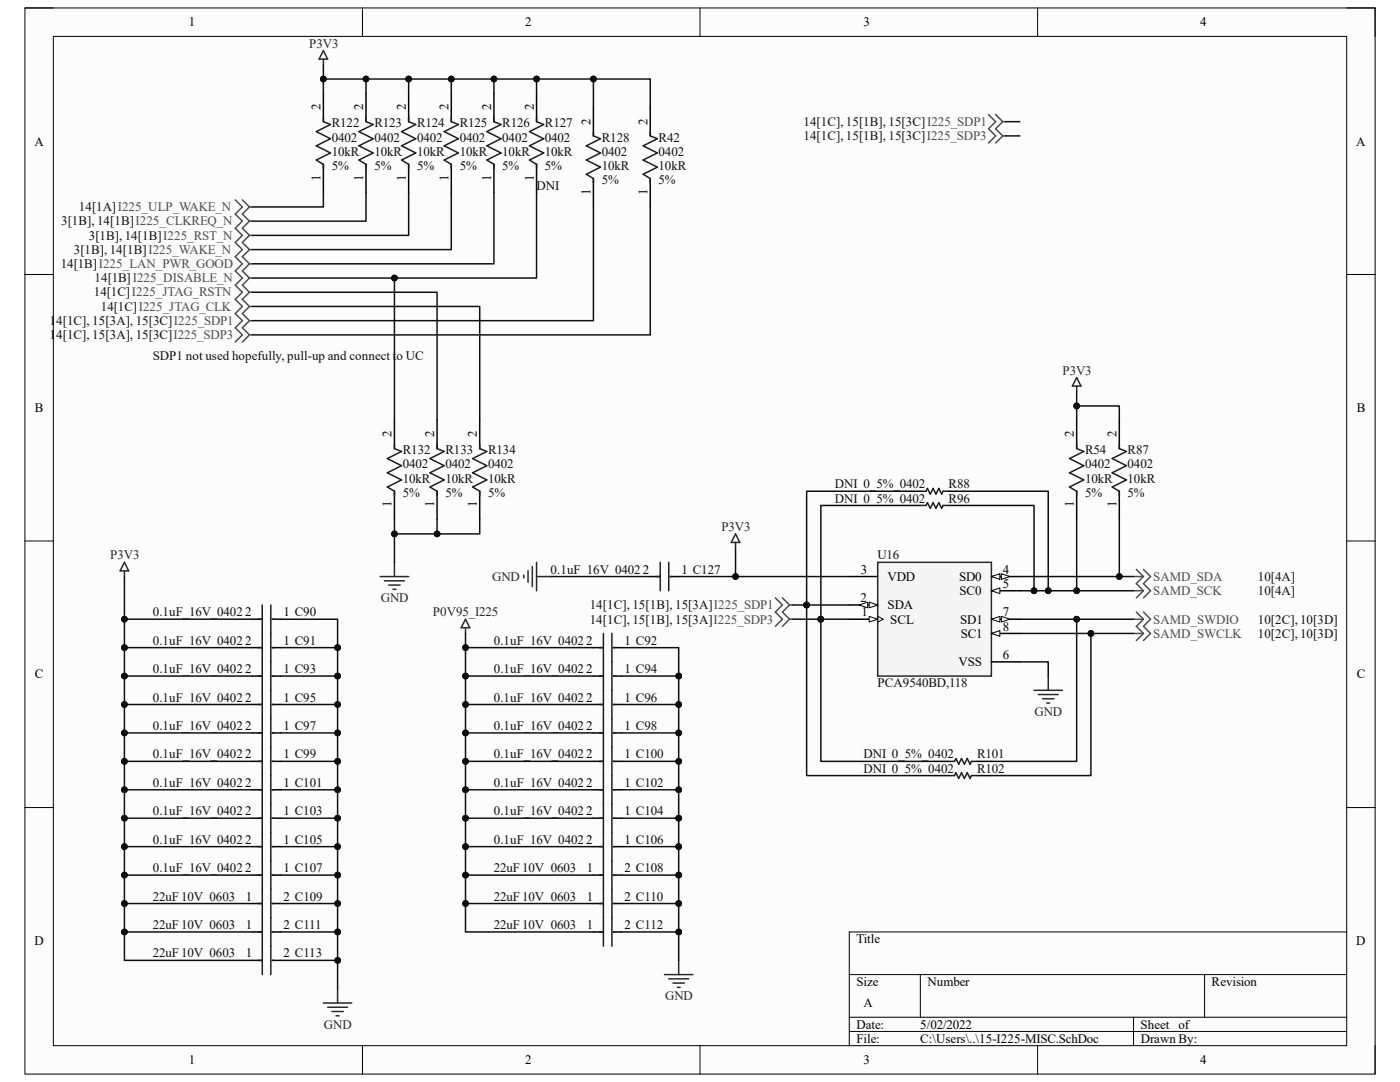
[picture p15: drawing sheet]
<svg xmlns="http://www.w3.org/2000/svg" width="279mm" height="216mm" viewBox="0 0 279 216" stroke-linecap="round" stroke-linejoin="round" font-family="sans-serif">
<defs><g id="words">
<g font-size="2.6">
<text x="37.7" y="5.2">1</text>
<text x="104.8" y="5.2">2</text>
<text x="172.3" y="5.2">3</text>
<text x="239.5" y="5.2">4</text>
<text x="64" y="22" transform="rotate(-90 64 22)">2</text>
<text x="72.5" y="22" transform="rotate(-90 72.5 22)">2</text>
<text x="81" y="22" transform="rotate(-90 81 22)">2</text>
<text x="89.5" y="22" transform="rotate(-90 89.5 22)">2</text>
<text x="98" y="22" transform="rotate(-90 98 22)">2</text>
<text x="106.5" y="22" transform="rotate(-90 106.5 22)">2</text>
<text x="6.9" y="29">A</text>
<text x="117.9" y="24.8" transform="rotate(-90 117.9 24.8)">2</text>
<text x="129.2" y="24.8" transform="rotate(-90 129.2 24.8)">2</text>
<text x="270.7" y="29">A</text>
<text x="64" y="36" transform="rotate(-90 64 36)">1</text>
<text x="72.5" y="36" transform="rotate(-90 72.5 36)">1</text>
<text x="81" y="36" transform="rotate(-90 81 36)">1</text>
<text x="89.5" y="36" transform="rotate(-90 89.5 36)">1</text>
<text x="98" y="36" transform="rotate(-90 98 36)">1</text>
<text x="106.5" y="36" transform="rotate(-90 106.5 36)">1</text>
<text x="117.9" y="38.9" transform="rotate(-90 117.9 38.9)">1</text>
<text x="129.2" y="38.9" transform="rotate(-90 129.2 38.9)">1</text>
<text x="7" y="82.2">B</text>
<text x="270.8" y="82.2">B</text>
<text x="78.1" y="87.2" transform="rotate(-90 78.1 87.2)">2</text>
<text x="86.7" y="87.2" transform="rotate(-90 86.7 87.2)">2</text>
<text x="95.2" y="87.2" transform="rotate(-90 95.2 87.2)">2</text>
<text x="214.3" y="87.2" transform="rotate(-90 214.3 87.2)">2</text>
<text x="222.8" y="87.2" transform="rotate(-90 222.8 87.2)">2</text>
<text x="78.1" y="101.3" transform="rotate(-90 78.1 101.3)">1</text>
<text x="86.7" y="101.3" transform="rotate(-90 86.7 101.3)">1</text>
<text x="95.2" y="101.3" transform="rotate(-90 95.2 101.3)">1</text>
<text x="214.3" y="101.3" transform="rotate(-90 214.3 101.3)">1</text>
<text x="222.8" y="101.3" transform="rotate(-90 222.8 101.3)">1</text>
<text x="136" y="114.5">1 C127</text>
<text x="171.8" y="114.5">3</text>
<text x="177.1" y="115.9">VDD</text>
<text x="191.4" y="115.9">SD0</text>
<text x="191.5" y="118.7">SC0</text>
<text x="200.1" y="114.5">4</text>
<text x="200.1" y="117.3">5</text>
<text x="56.6" y="123">1 C90</text>
<text x="171.7" y="120.1">2</text>
<text x="171.9" y="123">1</text>
<text x="177.1" y="121.6">SDA</text>
<text x="177.7" y="124.4">SCL</text>
<text x="191.6" y="124.4">SD1</text>
<text x="200.1" y="123">7</text>
<text x="200.1" y="125.8">8</text>
<text x="56.6" y="128.7">1 C91</text>
<text x="124.6" y="128.7">1 C92</text>
<text x="191.7" y="127.3">SC1</text>
<text x="200.1" y="131.5">6</text>
<text x="7" y="135.4">C</text>
<text x="56.6" y="134.3">1 C93</text>
<text x="124.6" y="134.3">1 C94</text>
<text x="191.3" y="132.9">VSS</text>
<text x="270.8" y="135.4">C</text>
<text x="56.6" y="140">1 C95</text>
<text x="124.6" y="140">1 C96</text>
<text x="56.6" y="145.7">1 C97</text>
<text x="124.6" y="145.7">1 C98</text>
<text x="56.6" y="151.3">1 C99</text>
<text x="124.6" y="151.3">1 C100</text>
<text x="56.6" y="157">1 C101</text>
<text x="124.6" y="157">1 C102</text>
<text x="56.6" y="162.7">1 C103</text>
<text x="124.6" y="162.7">1 C104</text>
<text x="56.6" y="168.4">1 C105</text>
<text x="124.6" y="168.4">1 C106</text>
<text x="49.1" y="179.7">1</text>
<text x="56.6" y="174">1 C107</text>
<text x="56.6" y="179.7">2 C109</text>
<text x="117.1" y="174">1</text>
<text x="117.1" y="179.7">1</text>
<text x="124.6" y="174">2 C108</text>
<text x="124.6" y="179.7">2 C110</text>
<text x="49.1" y="185.4">1</text>
<text x="56.6" y="185.4">2 C111</text>
<text x="117.1" y="185.4">1</text>
<text x="124.6" y="185.4">2 C112</text>
<text x="6.9" y="188.6">D</text>
<text x="49.1" y="191.1">1</text>
<text x="56.6" y="191.1">2 C113</text>
<text x="170.9" y="188.2">Title</text>
<text x="270.7" y="188.6">D</text>
<text x="170.9" y="196.7">Size</text>
<text x="185.1" y="196.7">Number</text>
<text x="241.8" y="196.7">Revision</text>
<text x="172.3" y="201">A</text>
<text x="170.9" y="205.2">Date:</text>
<text x="170.9" y="208.1">File:</text>
<text x="183.6" y="205.2">5/02/2022</text>
<text x="183.7" y="208.1">C:\Users\..\15-I225-MISC.SchDoc</text>
<text x="227.6" y="205.2">Sheet of</text>
<text x="227.7" y="208.1">Drawn By:</text>
<text x="37.7" y="212.3">1</text>
<text x="104.8" y="212.3">2</text>
<text x="172.3" y="212.3">3</text>
<text x="239.5" y="212.3">4</text>
</g>
<g font-size="2.6" fill="#262626">
<text x="61.7" y="9.5">P3V3</text>
<text x="212" y="74.8">P3V3</text>
<text x="144" y="106">P3V3</text>
<text x="22" y="111.6">P3V3</text>
<text x="98.2" y="115.9">GND</text>
<text x="76" y="120.1">GND</text>
<text x="86.4" y="123">P0V95_I225</text>
<text x="206.5" y="142.8">GND</text>
<text x="132.7" y="199.6">GND</text>
<text x="64.6" y="205.2">GND</text>
</g>
<g font-size="2.6" fill="#0e0e0e">
<text x="66.2" y="28.2">0402</text>
<text x="66.2" y="25.4">R122</text>
<text x="74.7" y="28.2">0402</text>
<text x="74.7" y="25.4">R123</text>
<text x="83.2" y="28.2">0402</text>
<text x="83.2" y="25.4">R124</text>
<text x="91.7" y="28.2">0402</text>
<text x="91.7" y="25.4">R125</text>
<text x="100.2" y="28.2">0402</text>
<text x="100.2" y="25.4">R126</text>
<text x="108.8" y="28.2">0402</text>
<text x="108.8" y="25.4">R127</text>
<text x="120.1" y="28.2">R128</text>
<text x="131.4" y="28.2">R42</text>
<text x="160.4" y="25.1">14[1C], 15[1B], 15[3C]I225_SDP1</text>
<text x="160.4" y="27.9">14[1C], 15[1B], 15[3C]I225_SDP3</text>
<text x="66.2" y="31.1">10kR</text>
<text x="66.2" y="33.9">5%</text>
<text x="74.7" y="31.1">10kR</text>
<text x="74.7" y="33.9">5%</text>
<text x="83.2" y="31.1">10kR</text>
<text x="83.2" y="33.9">5%</text>
<text x="91.7" y="31.1">10kR</text>
<text x="91.7" y="33.9">5%</text>
<text x="100.2" y="31.1">10kR</text>
<text x="100.2" y="33.9">5%</text>
<text x="108.8" y="31.1">10kR</text>
<text x="108.8" y="33.9">5%</text>
<text x="120.1" y="31.1">0402</text>
<text x="120.1" y="33.9">10kR</text>
<text x="131.4" y="31.1">0402</text>
<text x="131.4" y="33.9">10kR</text>
<text x="107.1" y="37.9">DNI</text>
<text x="120.1" y="36.7">5%</text>
<text x="131.4" y="36.7">5%</text>
<text x="12.2" y="45">3[1B], 14[1B]I225_CLKREQ_N</text>
<text x="15.7" y="42.1">14[1A]I225_ULP_WAKE_N</text>
<text x="17.7" y="47.8">3[1B], 14[1B]I225_RST_N</text>
<text x="12.1" y="53.5">14[1B]I225_LAN_PWR_GOOD</text>
<text x="14.7" y="50.6">3[1B], 14[1B]I225_WAKE_N</text>
<text x="18.7" y="59.1">14[1C]I225_JTAG_RSTN</text>
<text x="18.9" y="56.3">14[1B]I225_DISABLE_N</text>
<text x="9.9" y="64.8">14[1C], 15[3A], 15[3C]I225_SDP1</text>
<text x="20.1" y="62">14[1C]I225_JTAG_CLK</text>
<text x="9.9" y="67.6">14[1C], 15[3A], 15[3C]I225_SDP3</text>
<text x="30.5" y="71.9">SDP1 not used hopefully, pull-up and connect to UC</text>
<text x="80.4" y="93.5">0402</text>
<text x="80.4" y="90.6">R132</text>
<text x="88.9" y="93.5">0402</text>
<text x="88.9" y="90.6">R133</text>
<text x="97.4" y="93.5">0402</text>
<text x="97.4" y="90.6">R134</text>
<text x="216.5" y="93.5">0402</text>
<text x="216.5" y="90.6">R54</text>
<text x="225" y="93.5">0402</text>
<text x="225" y="90.6">R87</text>
<text x="80.4" y="96.3">10kR</text>
<text x="80.4" y="99.1">5%</text>
<text x="88.9" y="96.3">10kR</text>
<text x="88.9" y="99.1">5%</text>
<text x="97.4" y="96.3">10kR</text>
<text x="97.4" y="99.1">5%</text>
<text x="166.6" y="97.5">DNI 0_5%_0402</text>
<text x="166.6" y="100.3">DNI 0_5%_0402</text>
<text x="189.3" y="97.5">R88</text>
<text x="189.3" y="100.3">R96</text>
<text x="216.5" y="96.3">10kR</text>
<text x="216.5" y="99.1">5%</text>
<text x="225" y="96.3">10kR</text>
<text x="225" y="99.1">5%</text>
<text x="175.1" y="111.6">U16</text>
<text x="109.9" y="114.5">0.1uF_16V_04022</text>
<text x="251" y="115.9">10[4A]</text>
<text x="251" y="118.7">10[4A]</text>
<text x="30.5" y="123">0.1uF_16V_04022</text>
<text x="117.7" y="121.6">14[1C], 15[1B], 15[3A]I225_SDP1</text>
<text x="117.7" y="124.4">14[1C], 15[1B], 15[3A]I225_SDP3</text>
<text x="251" y="124.4">10[2C], 10[3D]</text>
<text x="30.5" y="128.7">0.1uF_16V_04022</text>
<text x="98.6" y="128.7">0.1uF_16V_04022</text>
<text x="251" y="127.3">10[2C], 10[3D]</text>
<text x="30.5" y="134.3">0.1uF_16V_04022</text>
<text x="98.6" y="134.3">0.1uF_16V_04022</text>
<text x="175.1" y="137.2">PCA9540BD,118</text>
<text x="30.5" y="140">0.1uF_16V_04022</text>
<text x="98.6" y="140">0.1uF_16V_04022</text>
<text x="30.5" y="145.7">0.1uF_16V_04022</text>
<text x="98.6" y="145.7">0.1uF_16V_04022</text>
<text x="30.5" y="151.3">0.1uF_16V_04022</text>
<text x="98.6" y="151.3">0.1uF_16V_04022</text>
<text x="172.3" y="151.3">DNI 0_5%_0402</text>
<text x="172.3" y="154.2">DNI 0_5%_0402</text>
<text x="195" y="151.3">R101</text>
<text x="195" y="154.2">R102</text>
<text x="30.5" y="157">0.1uF_16V_04022</text>
<text x="98.6" y="157">0.1uF_16V_04022</text>
<text x="30.5" y="162.7">0.1uF_16V_04022</text>
<text x="98.6" y="162.7">0.1uF_16V_04022</text>
<text x="30.5" y="168.4">0.1uF_16V_04022</text>
<text x="98.6" y="168.4">0.1uF_16V_04022</text>
<text x="30.5" y="174">0.1uF_16V_04022</text>
<text x="30.5" y="179.7">22uF10V 0603</text>
<text x="98.6" y="174">22uF10V 0603</text>
<text x="98.6" y="179.7">22uF10V 0603</text>
<text x="30.5" y="185.4">22uF10V 0603</text>
<text x="98.6" y="185.4">22uF10V 0603</text>
<text x="30.5" y="191.1">22uF10V 0603</text>
</g>
<g font-size="2.6" fill="#4c4c4c">
<text x="230.2" y="115.9">SAMD_SDA</text>
<text x="230.2" y="118.7">SAMD_SCK</text>
<text x="230.2" y="124.4">SAMD_SWDIO</text>
<text x="230.2" y="127.3">SAMD_SWCLK</text>
</g>
</g></defs>
<path d="M5 1.6h269.4v212.7h-269.4z" fill-rule="evenodd" fill="#fcfcfc"/>
<path d="M5 1.6h269.4v212.7h-269.4z" fill="none" stroke="#000" stroke-width=".2"/>
<path d="M10.6 7.3h258.2v201.4h-258.2z" fill-rule="evenodd" fill="#fcfcfc"/>
<g fill="none" stroke="#000" stroke-width=".2">
<path d="M5 1.6h5.6M10.6 7.3h258.2v201.4h-258.2zM72.3 1.6v5.7M139.7 1.6v5.7M207.1 1.6v5.7M268.8 1.6h5.6v5.7M5 54.8h5.6M268.8 54.8h5.6M5 107.9h5.6M268.8 107.9h5.6M5 161.1h5.6M268.8 161.1h5.6"/>
<path d="M169.5 194.5h99.3M183.7 194.5v8.5M240.4 194.5v8.5M268.8 186h-99.3v22.7M72.3 208.7v5.6M139.7 208.7v5.6M169.5 203h99.3M169.5 205.8h99.3M207.1 208.7v5.6M226.2 203v5.7M274.4 208.7v5.6"/>
</g>
<g fill="none" stroke="#4c4c4c" stroke-width=".3">
<path d="M47 39.9l1.4 1.4-1.4 1.4 1.4 1.4-1.4 1.5 1.4 1.4-1.4 1.4 1.4 1.4-1.4 1.4 1.4 1.4-1.4 1.5 1.4 1.4-1.4 1.4 1.4 1.4-1.4 1.4 1.4 1.5-1.4 1.4 1.4 1.4-1.4 1.4 1.4 1.4-1.4 1.4M48.4 39.9l1.4 1.4M197.3 22.9l1.4 1.4-1.4 1.4 1.4 1.4-1.4 1.4M198.7 22.9l1.4 1.4M200.1 24.3l-1.4 1.4 1.4 1.4M200.1 24.3h.6M200.1 27.1l-1.4 1.4M200.1 27.1h.6M49.8 44.1l-1.4 1.5 1.4 1.4M49.8 41.3l-1.4 1.4 1.4 1.4M49.8 44.1h.6M49.8 47l-1.4 1.4 1.4 1.4"/>
<path d="M49.8 47h.6M49.8 49.8l-1.4 1.4 1.4 1.4M49.8 49.8h.6M49.8 52.6l-1.4 1.5 1.4 1.4M49.8 52.6h.6M49.8 55.5l-1.4 1.4 1.4 1.4M49.8 55.5h.6M49.8 41.3h.6M49.8 58.3l-1.4 1.4 1.4 1.5M49.8 58.3h.6M49.8 61.2l-1.4 1.4 1.4 1.4M49.8 61.2h.6"/>
<path d="M49.8 64l-1.4 1.4 1.4 1.4M49.8 64h.6M49.8 66.8l-1.4 1.4M49.8 66.8h.6M226.2 115h2M226.2 117.9h2M226.8 113.6l1.4 1.4M228.2 115l-1.4 1.5 1.4 1.4M228.2 113.6l1.4 1.4-1.4 1.5 1.4 1.4-1.4 1.4M228.2 117.9l-1.4 1.4M226.2 126.4h2M226.2 123.6h2"/>
<path d="M226.8 122.1l1.4 1.5M228.2 126.4l-1.4 1.4M228.2 123.6l-1.4 1.4 1.4 1.4M228.2 122.1l1.4 1.5-1.4 1.4 1.4 1.4-1.4 1.4"/>
</g>
<g fill="none" stroke="#000" stroke-width=".3">
<path d="M64.5 18.6v5.7M73 18.6v5.7M81.6 18.6v5.7M90.1 18.6v5.7M98.6 18.6v5.7M107.1 18.6v5.7M64.5 32.8v5.7M73 32.8v5.7M81.6 32.8v5.7M90.1 32.8v5.7M98.6 32.8v5.7M107.1 32.8v5.7"/>
<path d="M118.4 21.4v5.7M118.4 35.6v5.7M129.8 21.4v5.7M129.8 35.6v5.7M78.7 83.8v5.7M78.7 98v5.7M87.2 83.8v5.7M87.2 98v5.7M95.7 83.8v5.7M95.7 98v5.7M214.9 83.8v5.7M214.9 98v5.7"/>
<path d="M223.4 83.8v5.7M223.4 98v5.7M129.8 115h2M133.7 115h1.7M50.4 123.6h1.9M50.4 129.2h1.9M50.4 134.9h1.9M54.3 123.6h1.7M54.3 129.2h1.7M54.3 134.9h1.7M118.4 129.2h2M118.4 134.9h2"/>
<path d="M122.4 129.2h1.7M122.4 134.9h1.7M50.4 140.6h1.9M50.4 146.2h1.9M50.4 151.9h1.9M50.4 157.6h1.9M54.3 140.6h1.7M54.3 146.2h1.7M54.3 151.9h1.7M54.3 157.6h1.7M118.4 140.6h2M118.4 146.2h2"/>
<path d="M118.4 151.9h2M118.4 157.6h2M122.4 140.6h1.7M122.4 146.2h1.7M122.4 151.9h1.7M122.4 157.6h1.7M50.4 163.3h1.9M50.4 168.9h1.9M50.4 174.6h1.9M54.3 163.3h1.7M54.3 168.9h1.7M54.3 174.6h1.7"/>
<path d="M118.4 163.3h2M118.4 168.9h2M118.4 174.6h2M122.4 163.3h1.7M122.4 168.9h1.7M122.4 174.6h1.7M50.4 180.3h1.9M50.4 186h1.9M50.4 191.6h1.9M54.3 180.3h1.7M54.3 186h1.7M54.3 191.6h1.7"/>
<path d="M118.4 180.3h2M118.4 186h2M122.4 180.3h1.7M122.4 186h1.7"/>
</g>
<g fill="none" stroke="#1c1c1c" stroke-width=".3">
<path d="M64.5 23.4v.9l1.5 .5-2.9 1.5 2.9 1.4-2.9 1.4 2.9 1.4-2.9 1.4 1.4 .9v.8M73 23.4v.9l1.5 .5-2.9 1.5 2.9 1.4-2.9 1.4 2.9 1.4-2.9 1.4 1.4 .9v.8M81.6 23.4v.9l1.4 .5-2.9 1.5 2.9 1.4-2.9 1.4 2.9 1.4-2.9 1.4 1.5 .9v.8M90.1 23.4v.9l1.4 .5-2.9 1.5 2.9 1.4-2.9 1.4 2.9 1.4-2.9 1.4 1.5 .9v.8M98.6 23.4v.9l1.4 .5-2.8 1.5 2.8 1.4-2.8 1.4 2.8 1.4-2.8 1.4 1.4 .9v.8M107.1 23.4v.9l1.4 .5-2.8 1.5 2.8 1.4-2.8 1.4 2.8 1.4-2.8 1.4 1.4 .9v.8M118.4 26.3v.8l1.4 .6-2.8 1.4 2.8 1.4-2.8 1.4 2.8 1.5-2.8 1.4 1.4 .8v.9M129.8 26.3v.8l1.4 .6-2.8 1.4 2.8 1.4-2.8 1.4 2.8 1.5-2.8 1.4 1.4 .8v.9M78.7 88.7v.8l1.4 .6-2.8 1.4 2.8 1.4-2.8 1.4 2.8 1.5-2.8 1.4 1.4 .8v.9M87.2 88.7v.8l1.4 .6-2.8 1.4 2.8 1.4-2.8 1.4 2.8 1.5-2.8 1.4 1.4 .8v.9M95.7 88.7v.8l1.5 .6-2.9 1.4 2.9 1.4-2.9 1.4 2.9 1.5-2.9 1.4 1.4 .8v.9M214.9 88.7v.8l1.4 .6-2.8 1.4 2.8 1.4-2.8 1.4 2.8 1.5-2.8 1.4 1.4 .8v.9"/>
<path d="M223.4 88.7v.8l1.4 .6-2.8 1.4 2.8 1.4-2.8 1.4 2.8 1.5-2.8 1.4 1.4 .8v.9M130.9 115h.9M131.8 112.2v5.7M133.5 112.2v5.7M133.7 115h.3M51.5 123.6h.8M51.5 129.2h.8M51.5 134.9h.8M52.3 120.7v73.8M54 120.7v73.8M54.3 123.6h.3M54.3 129.2h.3"/>
<path d="M54.3 134.9h.3M119.6 129.2h.8M119.6 134.9h.8M120.4 126.4v62.4M122.1 126.4v62.4M122.4 129.2h.3M122.4 134.9h.3M51.5 140.6h.8M51.5 146.2h.8M51.5 151.9h.8M51.5 157.6h.8M54.3 140.6h.3"/>
<path d="M54.3 146.2h.3M54.3 151.9h.3M54.3 157.6h.3M119.6 140.6h.8M119.6 146.2h.8M119.6 151.9h.8M119.6 157.6h.8M122.4 140.6h.3M122.4 146.2h.3M122.4 151.9h.3M122.4 157.6h.3M51.5 163.3h.8"/>
<path d="M51.5 168.9h.8M51.5 174.6h.8M54.3 163.3h.3M54.3 168.9h.3M54.3 174.6h.3M119.6 163.3h.8M119.6 168.9h.8M119.6 174.6h.8M122.4 163.3h.3M122.4 168.9h.3M122.4 174.6h.3M51.5 180.3h.8"/>
<path d="M51.5 186h.8M51.5 191.6h.8M54.3 180.3h.3M54.3 186h.3M54.3 191.6h.3M119.6 180.3h.8M119.6 186h.8M122.4 180.3h.3M122.4 186h.3"/>
</g>
<g fill="none" stroke="#262626" stroke-width=".3">
<path d="M64.5 10.1l.9 1.7h-1.7zM64.5 11.8v1.1M214.9 75.3l.8 1.7h-1.7zM214.9 77v1.2M24.8 112.2l.9 1.7h-1.7zM24.8 113.9v1.1M75.9 115h5.7M76.7 115.9h4M77.6 116.7h2.3M78.4 117.6h.6M78.7 112.2v2.8M104.5 114.8v.5"/>
<path d="M105.4 113.9v2.3M106.2 113.1v3.9M107.1 115h2.8M107.1 112.2v5.7M146.8 106.5l.8 1.7h-1.7zM146.8 108.2v1.2M92.9 123.6l.9 1.7h-1.8zM92.9 125.3v1.1M206.4 137.7h5.6M207.2 138.6h4M208.1 139.4h2.2M209.2 134.9v2.8"/>
<path d="M208.9 140.3h.6M67.4 197.3v2.8M132.6 194.5h5.7M133.5 195.3h3.9M134.3 196.2h2.3M135.2 197h.5M135.4 191.6v2.9M64.5 200.1h5.7M65.4 201h4M66.2 201.8h2.3M67.1 202.7h.6"/>
</g>
<path d="M175.2 112.2h22.7v22.7h-22.7z" fill-rule="evenodd" fill="#f5f5f5"/>
<path d="M175.2 112.2h22.7v22.7h-22.7z" fill="none" stroke="#262626" stroke-width=".3"/>
<path d="M169.5 115h5.7M197.9 115h5.6" fill="none" stroke="#000" stroke-width=".3"/>
<path d="M197.9 115l1.6-.5v1.1z" fill="#fbfbfb"/>
<path d="M197.9 115l1.6-.5v1.1z" fill="none" stroke="#000" stroke-width=".2"/>
<path d="M199.8 114.5l1.7 .5-1.7 .6z" fill="#fbfbfb"/>
<path d="M199.8 114.5l1.7 .5-1.7 .6z" fill="none" stroke="#000" stroke-width=".2"/>
<path d="M197.9 123.6h5.6" fill="none" stroke="#000" stroke-width=".3"/>
<path d="M197.9 123.6l1.6-.6v1.1z" fill="#fbfbfb"/>
<path d="M197.9 123.6l1.6-.6v1.1z" fill="none" stroke="#000" stroke-width=".2"/>
<path d="M199.8 123l1.7 .6-1.7 .5z" fill="#fbfbfb"/>
<path d="M199.8 123l1.7 .6-1.7 .5z" fill="none" stroke="#000" stroke-width=".2"/>
<path d="M197.9 117.9h5.6" fill="none" stroke="#000" stroke-width=".3"/>
<path d="M197.9 117.9l1.6-.6v1.1z" fill="#fbfbfb"/>
<path d="M197.9 117.9l1.6-.6v1.1z" fill="none" stroke="#000" stroke-width=".2"/>
<path d="M197.9 126.4h5.6" fill="none" stroke="#000" stroke-width=".3"/>
<path d="M197.9 126.4l1.6-.6v1.2z" fill="#fbfbfb"/>
<path d="M197.9 126.4l1.6-.6v1.2z" fill="none" stroke="#000" stroke-width=".2"/>
<path d="M169.5 123.6h5.7" fill="none" stroke="#000" stroke-width=".3"/>
<path d="M173.5 123l1.7 .6-1.7 .5z" fill="#fbfbfb"/>
<path d="M173.5 123l1.7 .6-1.7 .5zM175.2 123l1.1 .6-1.1 .5" fill="none" stroke="#000" stroke-width=".2"/>
<path d="M169.5 120.7h5.7" fill="none" stroke="#000" stroke-width=".3"/>
<path d="M173.5 120.2l1.7 .5-1.7 .6z" fill="#fbfbfb"/>
<path d="M173.5 120.2l1.7 .5-1.7 .6z" fill="none" stroke="#000" stroke-width=".2"/>
<path d="M171.5 120.7l1.7-.6v1.2z" fill="#fbfbfb"/>
<path d="M171.5 120.7l1.7-.6v1.2z" fill="none" stroke="#000" stroke-width=".2"/>
<path d="M180.8 98h2.9M189.3 98h2.9M180.8 100.9h2.9M189.3 100.9h2.9M197.9 132.1h5.6" fill="none" stroke="#000" stroke-width=".3"/>
<path d="M154.7 119.3l1.5 1.4-1.5 1.4 1.5 1.5-1.5 1.4M156.2 119.3l1.4 1.4M157.6 120.7l-1.4 1.4 1.4 1.5M157.6 120.7h.5M157.6 123.6l-1.4 1.4M157.6 123.6h.5" fill="none" stroke="#4c4c4c" stroke-width=".3"/>
<path d="M183.7 98h1.1l.3-.5 .6 1.1 .5-1.1 .6 1.1 .6-1.1 .5 1.1 .3-.6h1.1M183.7 100.9h1.1l.3-.6 .6 1.1 .5-1.1 .6 1.1 .6-1.1 .5 1.1 .3-.5h1.1" fill="none" stroke="#1c1c1c" stroke-width=".3"/>
<path d="M64.5 12.9v5.7M64.5 38.5v2.8h-14.1" fill="none" stroke="#0e0e0e" stroke-width=".3"/>
<circle cx="64.5" cy="15.8" r=".57" fill="#0e0e0e"/>
<circle cx="64.5" cy="15.8" r=".57" fill="none" stroke="#0e0e0e" stroke-width=".2"/>
<path d="M73 38.5v5.6h-22.6M81.6 38.5v8.5h-31.2M90.1 38.5v11.3h-39.7M98.6 38.5v14.1h-48.2M107.1 38.5v17h-56.7" fill="none" stroke="#0e0e0e" stroke-width=".3"/>
<circle cx="78.7" cy="55.5" r=".57" fill="#0e0e0e"/>
<circle cx="78.7" cy="55.5" r=".57" fill="none" stroke="#0e0e0e" stroke-width=".2"/>
<path d="M98.6 15.8v2.8" fill="none" stroke="#0e0e0e" stroke-width=".3"/>
<circle cx="98.6" cy="15.8" r=".57" fill="#0e0e0e"/>
<circle cx="98.6" cy="15.8" r=".57" fill="none" stroke="#0e0e0e" stroke-width=".2"/>
<path d="M90.1 15.8v2.8" fill="none" stroke="#0e0e0e" stroke-width=".3"/>
<circle cx="90.1" cy="15.8" r=".57" fill="#0e0e0e"/>
<circle cx="90.1" cy="15.8" r=".57" fill="none" stroke="#0e0e0e" stroke-width=".2"/>
<path d="M81.6 15.8v2.8" fill="none" stroke="#0e0e0e" stroke-width=".3"/>
<circle cx="81.6" cy="15.8" r=".57" fill="#0e0e0e"/>
<circle cx="81.6" cy="15.8" r=".57" fill="none" stroke="#0e0e0e" stroke-width=".2"/>
<path d="M73 15.8v2.8" fill="none" stroke="#0e0e0e" stroke-width=".3"/>
<circle cx="73" cy="15.8" r=".57" fill="#0e0e0e"/>
<circle cx="73" cy="15.8" r=".57" fill="none" stroke="#0e0e0e" stroke-width=".2"/>
<path d="M50.4 58.3h36.8v25.5M50.4 61.2h45.3v22.6M24.8 168.9h25.6" fill="none" stroke="#0e0e0e" stroke-width=".3"/>
<circle cx="24.8" cy="168.9" r=".57" fill="#0e0e0e"/>
<circle cx="24.8" cy="168.9" r=".57" fill="none" stroke="#0e0e0e" stroke-width=".2"/>
<path d="M24.8 163.3h25.6" fill="none" stroke="#0e0e0e" stroke-width=".3"/>
<circle cx="24.8" cy="163.3" r=".57" fill="#0e0e0e"/>
<circle cx="24.8" cy="163.3" r=".57" fill="none" stroke="#0e0e0e" stroke-width=".2"/>
<path d="M24.8 157.6h25.6" fill="none" stroke="#0e0e0e" stroke-width=".3"/>
<circle cx="24.8" cy="157.6" r=".57" fill="#0e0e0e"/>
<circle cx="24.8" cy="157.6" r=".57" fill="none" stroke="#0e0e0e" stroke-width=".2"/>
<path d="M24.8 151.9h25.6" fill="none" stroke="#0e0e0e" stroke-width=".3"/>
<circle cx="24.8" cy="151.9" r=".57" fill="#0e0e0e"/>
<circle cx="24.8" cy="151.9" r=".57" fill="none" stroke="#0e0e0e" stroke-width=".2"/>
<path d="M24.8 146.2h25.6" fill="none" stroke="#0e0e0e" stroke-width=".3"/>
<circle cx="24.8" cy="146.2" r=".57" fill="#0e0e0e"/>
<circle cx="24.8" cy="146.2" r=".57" fill="none" stroke="#0e0e0e" stroke-width=".2"/>
<path d="M24.8 140.6h25.6" fill="none" stroke="#0e0e0e" stroke-width=".3"/>
<circle cx="24.8" cy="140.6" r=".57" fill="#0e0e0e"/>
<circle cx="24.8" cy="140.6" r=".57" fill="none" stroke="#0e0e0e" stroke-width=".2"/>
<path d="M24.8 134.9h25.6" fill="none" stroke="#0e0e0e" stroke-width=".3"/>
<circle cx="24.8" cy="134.9" r=".57" fill="#0e0e0e"/>
<circle cx="24.8" cy="134.9" r=".57" fill="none" stroke="#0e0e0e" stroke-width=".2"/>
<path d="M24.8 129.2h25.6" fill="none" stroke="#0e0e0e" stroke-width=".3"/>
<circle cx="24.8" cy="129.2" r=".57" fill="#0e0e0e"/>
<circle cx="24.8" cy="129.2" r=".57" fill="none" stroke="#0e0e0e" stroke-width=".2"/>
<path d="M24.8 123.6h25.6" fill="none" stroke="#0e0e0e" stroke-width=".3"/>
<circle cx="24.8" cy="123.6" r=".57" fill="#0e0e0e"/>
<circle cx="24.8" cy="123.6" r=".57" fill="none" stroke="#0e0e0e" stroke-width=".2"/>
<path d="M24.8 115v59.6h25.6" fill="none" stroke="#0e0e0e" stroke-width=".3"/>
<circle cx="24.8" cy="123.6" r=".57" fill="#0e0e0e"/>
<circle cx="24.8" cy="123.6" r=".57" fill="none" stroke="#0e0e0e" stroke-width=".2"/>
<circle cx="24.8" cy="129.2" r=".57" fill="#0e0e0e"/>
<circle cx="24.8" cy="129.2" r=".57" fill="none" stroke="#0e0e0e" stroke-width=".2"/>
<circle cx="24.8" cy="134.9" r=".57" fill="#0e0e0e"/>
<circle cx="24.8" cy="134.9" r=".57" fill="none" stroke="#0e0e0e" stroke-width=".2"/>
<circle cx="24.8" cy="140.6" r=".57" fill="#0e0e0e"/>
<circle cx="24.8" cy="140.6" r=".57" fill="none" stroke="#0e0e0e" stroke-width=".2"/>
<circle cx="24.8" cy="146.2" r=".57" fill="#0e0e0e"/>
<circle cx="24.8" cy="146.2" r=".57" fill="none" stroke="#0e0e0e" stroke-width=".2"/>
<circle cx="24.8" cy="151.9" r=".57" fill="#0e0e0e"/>
<circle cx="24.8" cy="151.9" r=".57" fill="none" stroke="#0e0e0e" stroke-width=".2"/>
<circle cx="24.8" cy="157.6" r=".57" fill="#0e0e0e"/>
<circle cx="24.8" cy="157.6" r=".57" fill="none" stroke="#0e0e0e" stroke-width=".2"/>
<circle cx="24.8" cy="163.3" r=".57" fill="#0e0e0e"/>
<circle cx="24.8" cy="163.3" r=".57" fill="none" stroke="#0e0e0e" stroke-width=".2"/>
<circle cx="24.8" cy="168.9" r=".57" fill="#0e0e0e"/>
<circle cx="24.8" cy="168.9" r=".57" fill="none" stroke="#0e0e0e" stroke-width=".2"/>
<circle cx="24.8" cy="174.6" r=".57" fill="#0e0e0e"/>
<circle cx="24.8" cy="174.6" r=".57" fill="none" stroke="#0e0e0e" stroke-width=".2"/>
<path d="M24.8 174.6v5.7h25.6" fill="none" stroke="#0e0e0e" stroke-width=".3"/>
<circle cx="24.8" cy="180.3" r=".57" fill="#0e0e0e"/>
<circle cx="24.8" cy="180.3" r=".57" fill="none" stroke="#0e0e0e" stroke-width=".2"/>
<circle cx="24.8" cy="174.6" r=".57" fill="#0e0e0e"/>
<circle cx="24.8" cy="174.6" r=".57" fill="none" stroke="#0e0e0e" stroke-width=".2"/>
<path d="M24.8 180.3v11.3h25.6" fill="none" stroke="#0e0e0e" stroke-width=".3"/>
<circle cx="24.8" cy="180.3" r=".57" fill="#0e0e0e"/>
<circle cx="24.8" cy="180.3" r=".57" fill="none" stroke="#0e0e0e" stroke-width=".2"/>
<circle cx="24.8" cy="186" r=".57" fill="#0e0e0e"/>
<circle cx="24.8" cy="186" r=".57" fill="none" stroke="#0e0e0e" stroke-width=".2"/>
<path d="M24.8 186h25.6" fill="none" stroke="#0e0e0e" stroke-width=".3"/>
<circle cx="24.8" cy="186" r=".57" fill="#0e0e0e"/>
<circle cx="24.8" cy="186" r=".57" fill="none" stroke="#0e0e0e" stroke-width=".2"/>
<path d="M56 123.6h11.4v73.7" fill="none" stroke="#0e0e0e" stroke-width=".3"/>
<circle cx="67.4" cy="129.2" r=".57" fill="#0e0e0e"/>
<circle cx="67.4" cy="129.2" r=".57" fill="none" stroke="#0e0e0e" stroke-width=".2"/>
<circle cx="67.4" cy="134.9" r=".57" fill="#0e0e0e"/>
<circle cx="67.4" cy="134.9" r=".57" fill="none" stroke="#0e0e0e" stroke-width=".2"/>
<circle cx="67.4" cy="140.6" r=".57" fill="#0e0e0e"/>
<circle cx="67.4" cy="140.6" r=".57" fill="none" stroke="#0e0e0e" stroke-width=".2"/>
<circle cx="67.4" cy="146.2" r=".57" fill="#0e0e0e"/>
<circle cx="67.4" cy="146.2" r=".57" fill="none" stroke="#0e0e0e" stroke-width=".2"/>
<circle cx="67.4" cy="151.9" r=".57" fill="#0e0e0e"/>
<circle cx="67.4" cy="151.9" r=".57" fill="none" stroke="#0e0e0e" stroke-width=".2"/>
<circle cx="67.4" cy="157.6" r=".57" fill="#0e0e0e"/>
<circle cx="67.4" cy="157.6" r=".57" fill="none" stroke="#0e0e0e" stroke-width=".2"/>
<circle cx="67.4" cy="163.3" r=".57" fill="#0e0e0e"/>
<circle cx="67.4" cy="163.3" r=".57" fill="none" stroke="#0e0e0e" stroke-width=".2"/>
<circle cx="67.4" cy="168.9" r=".57" fill="#0e0e0e"/>
<circle cx="67.4" cy="168.9" r=".57" fill="none" stroke="#0e0e0e" stroke-width=".2"/>
<circle cx="67.4" cy="174.6" r=".57" fill="#0e0e0e"/>
<circle cx="67.4" cy="174.6" r=".57" fill="none" stroke="#0e0e0e" stroke-width=".2"/>
<circle cx="67.4" cy="180.3" r=".57" fill="#0e0e0e"/>
<circle cx="67.4" cy="180.3" r=".57" fill="none" stroke="#0e0e0e" stroke-width=".2"/>
<circle cx="67.4" cy="186" r=".57" fill="#0e0e0e"/>
<circle cx="67.4" cy="186" r=".57" fill="none" stroke="#0e0e0e" stroke-width=".2"/>
<circle cx="67.4" cy="191.6" r=".57" fill="#0e0e0e"/>
<circle cx="67.4" cy="191.6" r=".57" fill="none" stroke="#0e0e0e" stroke-width=".2"/>
<path d="M56 129.2h11.4" fill="none" stroke="#0e0e0e" stroke-width=".3"/>
<circle cx="67.4" cy="129.2" r=".57" fill="#0e0e0e"/>
<circle cx="67.4" cy="129.2" r=".57" fill="none" stroke="#0e0e0e" stroke-width=".2"/>
<path d="M56 134.9h11.4" fill="none" stroke="#0e0e0e" stroke-width=".3"/>
<circle cx="67.4" cy="134.9" r=".57" fill="#0e0e0e"/>
<circle cx="67.4" cy="134.9" r=".57" fill="none" stroke="#0e0e0e" stroke-width=".2"/>
<path d="M56 140.6h11.4" fill="none" stroke="#0e0e0e" stroke-width=".3"/>
<circle cx="67.4" cy="140.6" r=".57" fill="#0e0e0e"/>
<circle cx="67.4" cy="140.6" r=".57" fill="none" stroke="#0e0e0e" stroke-width=".2"/>
<path d="M56 146.2h11.4" fill="none" stroke="#0e0e0e" stroke-width=".3"/>
<circle cx="67.4" cy="146.2" r=".57" fill="#0e0e0e"/>
<circle cx="67.4" cy="146.2" r=".57" fill="none" stroke="#0e0e0e" stroke-width=".2"/>
<path d="M56 151.9h11.4" fill="none" stroke="#0e0e0e" stroke-width=".3"/>
<circle cx="67.4" cy="151.9" r=".57" fill="#0e0e0e"/>
<circle cx="67.4" cy="151.9" r=".57" fill="none" stroke="#0e0e0e" stroke-width=".2"/>
<path d="M56 157.6h11.4" fill="none" stroke="#0e0e0e" stroke-width=".3"/>
<circle cx="67.4" cy="157.6" r=".57" fill="#0e0e0e"/>
<circle cx="67.4" cy="157.6" r=".57" fill="none" stroke="#0e0e0e" stroke-width=".2"/>
<path d="M56 163.3h11.4" fill="none" stroke="#0e0e0e" stroke-width=".3"/>
<circle cx="67.4" cy="163.3" r=".57" fill="#0e0e0e"/>
<circle cx="67.4" cy="163.3" r=".57" fill="none" stroke="#0e0e0e" stroke-width=".2"/>
<path d="M56 168.9h11.4" fill="none" stroke="#0e0e0e" stroke-width=".3"/>
<circle cx="67.4" cy="168.9" r=".57" fill="#0e0e0e"/>
<circle cx="67.4" cy="168.9" r=".57" fill="none" stroke="#0e0e0e" stroke-width=".2"/>
<path d="M56 174.6h11.4" fill="none" stroke="#0e0e0e" stroke-width=".3"/>
<circle cx="67.4" cy="174.6" r=".57" fill="#0e0e0e"/>
<circle cx="67.4" cy="174.6" r=".57" fill="none" stroke="#0e0e0e" stroke-width=".2"/>
<path d="M56 180.3h11.4" fill="none" stroke="#0e0e0e" stroke-width=".3"/>
<circle cx="67.4" cy="180.3" r=".57" fill="#0e0e0e"/>
<circle cx="67.4" cy="180.3" r=".57" fill="none" stroke="#0e0e0e" stroke-width=".2"/>
<path d="M56 186h11.4" fill="none" stroke="#0e0e0e" stroke-width=".3"/>
<circle cx="67.4" cy="186" r=".57" fill="#0e0e0e"/>
<circle cx="67.4" cy="186" r=".57" fill="none" stroke="#0e0e0e" stroke-width=".2"/>
<path d="M56 191.6h11.4" fill="none" stroke="#0e0e0e" stroke-width=".3"/>
<circle cx="67.4" cy="191.6" r=".57" fill="#0e0e0e"/>
<circle cx="67.4" cy="191.6" r=".57" fill="none" stroke="#0e0e0e" stroke-width=".2"/>
<path d="M92.9 163.3h25.5" fill="none" stroke="#0e0e0e" stroke-width=".3"/>
<circle cx="92.9" cy="163.3" r=".57" fill="#0e0e0e"/>
<circle cx="92.9" cy="163.3" r=".57" fill="none" stroke="#0e0e0e" stroke-width=".2"/>
<path d="M92.9 157.6h25.5" fill="none" stroke="#0e0e0e" stroke-width=".3"/>
<circle cx="92.9" cy="157.6" r=".57" fill="#0e0e0e"/>
<circle cx="92.9" cy="157.6" r=".57" fill="none" stroke="#0e0e0e" stroke-width=".2"/>
<path d="M92.9 151.9h25.5" fill="none" stroke="#0e0e0e" stroke-width=".3"/>
<circle cx="92.9" cy="151.9" r=".57" fill="#0e0e0e"/>
<circle cx="92.9" cy="151.9" r=".57" fill="none" stroke="#0e0e0e" stroke-width=".2"/>
<path d="M92.9 146.2h25.5" fill="none" stroke="#0e0e0e" stroke-width=".3"/>
<circle cx="92.9" cy="146.2" r=".57" fill="#0e0e0e"/>
<circle cx="92.9" cy="146.2" r=".57" fill="none" stroke="#0e0e0e" stroke-width=".2"/>
<path d="M92.9 140.6h25.5" fill="none" stroke="#0e0e0e" stroke-width=".3"/>
<circle cx="92.9" cy="140.6" r=".57" fill="#0e0e0e"/>
<circle cx="92.9" cy="140.6" r=".57" fill="none" stroke="#0e0e0e" stroke-width=".2"/>
<path d="M92.9 134.9h25.5" fill="none" stroke="#0e0e0e" stroke-width=".3"/>
<circle cx="92.9" cy="134.9" r=".57" fill="#0e0e0e"/>
<circle cx="92.9" cy="134.9" r=".57" fill="none" stroke="#0e0e0e" stroke-width=".2"/>
<path d="M92.9 129.2h25.5" fill="none" stroke="#0e0e0e" stroke-width=".3"/>
<circle cx="92.9" cy="129.2" r=".57" fill="#0e0e0e"/>
<circle cx="92.9" cy="129.2" r=".57" fill="none" stroke="#0e0e0e" stroke-width=".2"/>
<path d="M92.9 168.9v5.7h25.5" fill="none" stroke="#0e0e0e" stroke-width=".3"/>
<circle cx="92.9" cy="174.6" r=".57" fill="#0e0e0e"/>
<circle cx="92.9" cy="174.6" r=".57" fill="none" stroke="#0e0e0e" stroke-width=".2"/>
<circle cx="92.9" cy="168.9" r=".57" fill="#0e0e0e"/>
<circle cx="92.9" cy="168.9" r=".57" fill="none" stroke="#0e0e0e" stroke-width=".2"/>
<path d="M92.9 180.3h25.5" fill="none" stroke="#0e0e0e" stroke-width=".3"/>
<circle cx="92.9" cy="180.3" r=".57" fill="#0e0e0e"/>
<circle cx="92.9" cy="180.3" r=".57" fill="none" stroke="#0e0e0e" stroke-width=".2"/>
<path d="M124.1 134.9h11.3" fill="none" stroke="#0e0e0e" stroke-width=".3"/>
<circle cx="135.4" cy="134.9" r=".57" fill="#0e0e0e"/>
<circle cx="135.4" cy="134.9" r=".57" fill="none" stroke="#0e0e0e" stroke-width=".2"/>
<path d="M124.1 140.6h11.3" fill="none" stroke="#0e0e0e" stroke-width=".3"/>
<circle cx="135.4" cy="140.6" r=".57" fill="#0e0e0e"/>
<circle cx="135.4" cy="140.6" r=".57" fill="none" stroke="#0e0e0e" stroke-width=".2"/>
<path d="M124.1 146.2h11.3" fill="none" stroke="#0e0e0e" stroke-width=".3"/>
<circle cx="135.4" cy="146.2" r=".57" fill="#0e0e0e"/>
<circle cx="135.4" cy="146.2" r=".57" fill="none" stroke="#0e0e0e" stroke-width=".2"/>
<path d="M124.1 151.9h11.3" fill="none" stroke="#0e0e0e" stroke-width=".3"/>
<circle cx="135.4" cy="151.9" r=".57" fill="#0e0e0e"/>
<circle cx="135.4" cy="151.9" r=".57" fill="none" stroke="#0e0e0e" stroke-width=".2"/>
<path d="M124.1 157.6h11.3" fill="none" stroke="#0e0e0e" stroke-width=".3"/>
<circle cx="135.4" cy="157.6" r=".57" fill="#0e0e0e"/>
<circle cx="135.4" cy="157.6" r=".57" fill="none" stroke="#0e0e0e" stroke-width=".2"/>
<path d="M124.1 163.3h11.3" fill="none" stroke="#0e0e0e" stroke-width=".3"/>
<circle cx="135.4" cy="163.3" r=".57" fill="#0e0e0e"/>
<circle cx="135.4" cy="163.3" r=".57" fill="none" stroke="#0e0e0e" stroke-width=".2"/>
<path d="M124.1 168.9h11.3" fill="none" stroke="#0e0e0e" stroke-width=".3"/>
<circle cx="135.4" cy="168.9" r=".57" fill="#0e0e0e"/>
<circle cx="135.4" cy="168.9" r=".57" fill="none" stroke="#0e0e0e" stroke-width=".2"/>
<path d="M124.1 174.6h11.3" fill="none" stroke="#0e0e0e" stroke-width=".3"/>
<circle cx="135.5" cy="174.6" r=".57" fill="#0e0e0e"/>
<circle cx="135.5" cy="174.6" r=".57" fill="none" stroke="#0e0e0e" stroke-width=".2"/>
<path d="M124.1 180.3h11.3" fill="none" stroke="#0e0e0e" stroke-width=".3"/>
<circle cx="135.5" cy="180.3" r=".57" fill="#0e0e0e"/>
<circle cx="135.5" cy="180.3" r=".57" fill="none" stroke="#0e0e0e" stroke-width=".2"/>
<path d="M124.1 186h11.3" fill="none" stroke="#0e0e0e" stroke-width=".3"/>
<circle cx="135.5" cy="186" r=".57" fill="#0e0e0e"/>
<circle cx="135.5" cy="186" r=".57" fill="none" stroke="#0e0e0e" stroke-width=".2"/>
<path d="M92.9 174.6v11.4h25.5" fill="none" stroke="#0e0e0e" stroke-width=".3"/>
<circle cx="92.9" cy="174.6" r=".57" fill="#0e0e0e"/>
<circle cx="92.9" cy="174.6" r=".57" fill="none" stroke="#0e0e0e" stroke-width=".2"/>
<circle cx="92.9" cy="180.3" r=".57" fill="#0e0e0e"/>
<circle cx="92.9" cy="180.3" r=".57" fill="none" stroke="#0e0e0e" stroke-width=".2"/>
<path d="M92.9 126.4v42.5h25.5" fill="none" stroke="#0e0e0e" stroke-width=".3"/>
<circle cx="92.9" cy="168.9" r=".57" fill="#0e0e0e"/>
<circle cx="92.9" cy="168.9" r=".57" fill="none" stroke="#0e0e0e" stroke-width=".2"/>
<circle cx="92.9" cy="163.3" r=".57" fill="#0e0e0e"/>
<circle cx="92.9" cy="163.3" r=".57" fill="none" stroke="#0e0e0e" stroke-width=".2"/>
<circle cx="92.9" cy="157.6" r=".57" fill="#0e0e0e"/>
<circle cx="92.9" cy="157.6" r=".57" fill="none" stroke="#0e0e0e" stroke-width=".2"/>
<circle cx="92.9" cy="151.9" r=".57" fill="#0e0e0e"/>
<circle cx="92.9" cy="151.9" r=".57" fill="none" stroke="#0e0e0e" stroke-width=".2"/>
<circle cx="92.9" cy="146.2" r=".57" fill="#0e0e0e"/>
<circle cx="92.9" cy="146.2" r=".57" fill="none" stroke="#0e0e0e" stroke-width=".2"/>
<circle cx="92.9" cy="140.6" r=".57" fill="#0e0e0e"/>
<circle cx="92.9" cy="140.6" r=".57" fill="none" stroke="#0e0e0e" stroke-width=".2"/>
<circle cx="92.9" cy="134.9" r=".57" fill="#0e0e0e"/>
<circle cx="92.9" cy="134.9" r=".57" fill="none" stroke="#0e0e0e" stroke-width=".2"/>
<circle cx="92.9" cy="129.2" r=".57" fill="#0e0e0e"/>
<circle cx="92.9" cy="129.2" r=".57" fill="none" stroke="#0e0e0e" stroke-width=".2"/>
<path d="M124.1 129.2h11.3v62.4" fill="none" stroke="#0e0e0e" stroke-width=".3"/>
<circle cx="135.4" cy="134.9" r=".57" fill="#0e0e0e"/>
<circle cx="135.4" cy="134.9" r=".57" fill="none" stroke="#0e0e0e" stroke-width=".2"/>
<circle cx="135.4" cy="140.6" r=".57" fill="#0e0e0e"/>
<circle cx="135.4" cy="140.6" r=".57" fill="none" stroke="#0e0e0e" stroke-width=".2"/>
<circle cx="135.4" cy="146.2" r=".57" fill="#0e0e0e"/>
<circle cx="135.4" cy="146.2" r=".57" fill="none" stroke="#0e0e0e" stroke-width=".2"/>
<circle cx="135.4" cy="151.9" r=".57" fill="#0e0e0e"/>
<circle cx="135.4" cy="151.9" r=".57" fill="none" stroke="#0e0e0e" stroke-width=".2"/>
<circle cx="135.4" cy="157.6" r=".57" fill="#0e0e0e"/>
<circle cx="135.4" cy="157.6" r=".57" fill="none" stroke="#0e0e0e" stroke-width=".2"/>
<circle cx="135.4" cy="163.3" r=".57" fill="#0e0e0e"/>
<circle cx="135.4" cy="163.3" r=".57" fill="none" stroke="#0e0e0e" stroke-width=".2"/>
<circle cx="135.4" cy="168.9" r=".57" fill="#0e0e0e"/>
<circle cx="135.4" cy="168.9" r=".57" fill="none" stroke="#0e0e0e" stroke-width=".2"/>
<circle cx="135.5" cy="174.6" r=".57" fill="#0e0e0e"/>
<circle cx="135.5" cy="174.6" r=".57" fill="none" stroke="#0e0e0e" stroke-width=".2"/>
<circle cx="135.5" cy="180.3" r=".57" fill="#0e0e0e"/>
<circle cx="135.5" cy="180.3" r=".57" fill="none" stroke="#0e0e0e" stroke-width=".2"/>
<circle cx="135.5" cy="186" r=".57" fill="#0e0e0e"/>
<circle cx="135.5" cy="186" r=".57" fill="none" stroke="#0e0e0e" stroke-width=".2"/>
<path d="M64.5 15.8h42.6v2.8" fill="none" stroke="#0e0e0e" stroke-width=".3"/>
<circle cx="64.5" cy="15.8" r=".57" fill="#0e0e0e"/>
<circle cx="64.5" cy="15.8" r=".57" fill="none" stroke="#0e0e0e" stroke-width=".2"/>
<circle cx="73" cy="15.8" r=".57" fill="#0e0e0e"/>
<circle cx="73" cy="15.8" r=".57" fill="none" stroke="#0e0e0e" stroke-width=".2"/>
<circle cx="81.6" cy="15.8" r=".57" fill="#0e0e0e"/>
<circle cx="81.6" cy="15.8" r=".57" fill="none" stroke="#0e0e0e" stroke-width=".2"/>
<circle cx="90.1" cy="15.8" r=".57" fill="#0e0e0e"/>
<circle cx="90.1" cy="15.8" r=".57" fill="none" stroke="#0e0e0e" stroke-width=".2"/>
<circle cx="98.6" cy="15.8" r=".57" fill="#0e0e0e"/>
<circle cx="98.6" cy="15.8" r=".57" fill="none" stroke="#0e0e0e" stroke-width=".2"/>
<circle cx="107.1" cy="15.8" r=".57" fill="#0e0e0e"/>
<circle cx="107.1" cy="15.8" r=".57" fill="none" stroke="#0e0e0e" stroke-width=".2"/>
<path d="M118.4 41.3v22.7h-68M129.8 41.3v25.5h-79.4M135.4 115h11.4" fill="none" stroke="#0e0e0e" stroke-width=".3"/>
<circle cx="146.8" cy="115" r=".57" fill="#0e0e0e"/>
<circle cx="146.8" cy="115" r=".57" fill="none" stroke="#0e0e0e" stroke-width=".2"/>
<path d="M200.7 24.3h2.8M200.7 27.1h2.8M203.5 132.1h5.7v2.8M203.5 123.6h22.7" fill="none" stroke="#0e0e0e" stroke-width=".3"/>
<circle cx="214.9" cy="123.6" r=".57" fill="#0e0e0e"/>
<circle cx="214.9" cy="123.6" r=".57" fill="none" stroke="#0e0e0e" stroke-width=".2"/>
<path d="M203.5 126.4h22.7" fill="none" stroke="#0e0e0e" stroke-width=".3"/>
<circle cx="217.7" cy="126.4" r=".57" fill="#0e0e0e"/>
<circle cx="217.7" cy="126.4" r=".57" fill="none" stroke="#0e0e0e" stroke-width=".2"/>
<path d="M214.9 103.7v14.2" fill="none" stroke="#0e0e0e" stroke-width=".3"/>
<circle cx="214.9" cy="117.9" r=".57" fill="#0e0e0e"/>
<circle cx="214.9" cy="117.9" r=".57" fill="none" stroke="#0e0e0e" stroke-width=".2"/>
<path d="M223.4 103.7v11.3" fill="none" stroke="#0e0e0e" stroke-width=".3"/>
<circle cx="223.4" cy="115" r=".57" fill="#0e0e0e"/>
<circle cx="223.4" cy="115" r=".57" fill="none" stroke="#0e0e0e" stroke-width=".2"/>
<path d="M203.5 115h22.7" fill="none" stroke="#0e0e0e" stroke-width=".3"/>
<circle cx="223.4" cy="115" r=".57" fill="#0e0e0e"/>
<circle cx="223.4" cy="115" r=".57" fill="none" stroke="#0e0e0e" stroke-width=".2"/>
<path d="M214.9 83.8v-2.8h8.5v2.8" fill="none" stroke="#0e0e0e" stroke-width=".3"/>
<circle cx="214.9" cy="81" r=".57" fill="#0e0e0e"/>
<circle cx="214.9" cy="81" r=".57" fill="none" stroke="#0e0e0e" stroke-width=".2"/>
<path d="M214.9 78.2v2.8" fill="none" stroke="#0e0e0e" stroke-width=".3"/>
<circle cx="214.9" cy="81" r=".57" fill="#0e0e0e"/>
<circle cx="214.9" cy="81" r=".57" fill="none" stroke="#0e0e0e" stroke-width=".2"/>
<path d="M78.7 55.5v28.3M109.9 115h19.9" fill="none" stroke="#0e0e0e" stroke-width=".3"/>
<circle cx="78.7" cy="55.5" r=".57" fill="#0e0e0e"/>
<circle cx="78.7" cy="55.5" r=".57" fill="none" stroke="#0e0e0e" stroke-width=".2"/>
<path d="M87.2 103.7v2.8" fill="none" stroke="#0e0e0e" stroke-width=".3"/>
<circle cx="87.2" cy="106.5" r=".57" fill="#0e0e0e"/>
<circle cx="87.2" cy="106.5" r=".57" fill="none" stroke="#0e0e0e" stroke-width=".2"/>
<path d="M78.7 106.5v5.7" fill="none" stroke="#0e0e0e" stroke-width=".3"/>
<circle cx="78.7" cy="106.5" r=".57" fill="#0e0e0e"/>
<circle cx="78.7" cy="106.5" r=".57" fill="none" stroke="#0e0e0e" stroke-width=".2"/>
<path d="M78.7 103.7v2.8h17v-2.8" fill="none" stroke="#0e0e0e" stroke-width=".3"/>
<circle cx="78.7" cy="106.5" r=".57" fill="#0e0e0e"/>
<circle cx="78.7" cy="106.5" r=".57" fill="none" stroke="#0e0e0e" stroke-width=".2"/>
<circle cx="87.2" cy="106.5" r=".57" fill="#0e0e0e"/>
<circle cx="87.2" cy="106.5" r=".57" fill="none" stroke="#0e0e0e" stroke-width=".2"/>
<path d="M118.4 15.8v5.6" fill="none" stroke="#0e0e0e" stroke-width=".3"/>
<circle cx="118.4" cy="15.8" r=".57" fill="#0e0e0e"/>
<circle cx="118.4" cy="15.8" r=".57" fill="none" stroke="#0e0e0e" stroke-width=".2"/>
<path d="M107.1 15.8h22.7v5.6" fill="none" stroke="#0e0e0e" stroke-width=".3"/>
<circle cx="107.1" cy="15.8" r=".57" fill="#0e0e0e"/>
<circle cx="107.1" cy="15.8" r=".57" fill="none" stroke="#0e0e0e" stroke-width=".2"/>
<circle cx="118.4" cy="15.8" r=".57" fill="#0e0e0e"/>
<circle cx="118.4" cy="15.8" r=".57" fill="none" stroke="#0e0e0e" stroke-width=".2"/>
<path d="M158.1 120.7h11.4" fill="none" stroke="#0e0e0e" stroke-width=".3"/>
<circle cx="161" cy="120.7" r=".57" fill="#0e0e0e"/>
<circle cx="161" cy="120.7" r=".57" fill="none" stroke="#0e0e0e" stroke-width=".2"/>
<path d="M158.1 123.6h11.4" fill="none" stroke="#0e0e0e" stroke-width=".3"/>
<circle cx="163.8" cy="123.6" r=".57" fill="#0e0e0e"/>
<circle cx="163.8" cy="123.6" r=".57" fill="none" stroke="#0e0e0e" stroke-width=".2"/>
<path d="M180.8 98h-19.8v22.7" fill="none" stroke="#0e0e0e" stroke-width=".3"/>
<circle cx="161" cy="120.7" r=".57" fill="#0e0e0e"/>
<circle cx="161" cy="120.7" r=".57" fill="none" stroke="#0e0e0e" stroke-width=".2"/>
<path d="M180.8 100.9h-17v22.7" fill="none" stroke="#0e0e0e" stroke-width=".3"/>
<circle cx="163.8" cy="123.6" r=".57" fill="#0e0e0e"/>
<circle cx="163.8" cy="123.6" r=".57" fill="none" stroke="#0e0e0e" stroke-width=".2"/>
<path d="M192.2 98h17v19.9" fill="none" stroke="#0e0e0e" stroke-width=".3"/>
<circle cx="209.2" cy="117.9" r=".57" fill="#0e0e0e"/>
<circle cx="209.2" cy="117.9" r=".57" fill="none" stroke="#0e0e0e" stroke-width=".2"/>
<path d="M146.8 109.4v5.6h22.7" fill="none" stroke="#0e0e0e" stroke-width=".3"/>
<circle cx="146.8" cy="115" r=".57" fill="#0e0e0e"/>
<circle cx="146.8" cy="115" r=".57" fill="none" stroke="#0e0e0e" stroke-width=".2"/>
<path d="M203.5 117.9h22.7" fill="none" stroke="#0e0e0e" stroke-width=".3"/>
<circle cx="214.9" cy="117.9" r=".57" fill="#0e0e0e"/>
<circle cx="214.9" cy="117.9" r=".57" fill="none" stroke="#0e0e0e" stroke-width=".2"/>
<circle cx="209.2" cy="117.9" r=".57" fill="#0e0e0e"/>
<circle cx="209.2" cy="117.9" r=".57" fill="none" stroke="#0e0e0e" stroke-width=".2"/>
<circle cx="206.4" cy="117.9" r=".57" fill="#0e0e0e"/>
<circle cx="206.4" cy="117.9" r=".57" fill="none" stroke="#0e0e0e" stroke-width=".2"/>
<path d="M192.2 100.9h14.2v17" fill="none" stroke="#0e0e0e" stroke-width=".3"/>
<circle cx="206.4" cy="117.9" r=".57" fill="#0e0e0e"/>
<circle cx="206.4" cy="117.9" r=".57" fill="none" stroke="#0e0e0e" stroke-width=".2"/>
<path d="M186.5 151.9h2.8M186.5 154.8h2.8M195 151.9h2.9M195 154.8h2.9" fill="none" stroke="#000" stroke-width=".3"/>
<path d="M189.3 151.9h1.2l.3-.5 .5 1.1 .6-1.1 .6 1.1 .5-1.1 .6 1.1 .3-.6h1.1M189.3 154.8h1.2l.3-.6 .5 1.1 .6-1.1 .6 1.1 .5-1.1 .6 1.1 .3-.5h1.1" fill="none" stroke="#1c1c1c" stroke-width=".3"/>
<path d="M161 120.7v34.1h25.5" fill="none" stroke="#0e0e0e" stroke-width=".3"/>
<circle cx="161" cy="120.7" r=".57" fill="#0e0e0e"/>
<circle cx="161" cy="120.7" r=".57" fill="none" stroke="#0e0e0e" stroke-width=".2"/>
<path d="M163.8 123.6v28.3h22.7" fill="none" stroke="#0e0e0e" stroke-width=".3"/>
<circle cx="163.8" cy="123.6" r=".57" fill="#0e0e0e"/>
<circle cx="163.8" cy="123.6" r=".57" fill="none" stroke="#0e0e0e" stroke-width=".2"/>
<path d="M214.9 123.6v28.3h-17" fill="none" stroke="#0e0e0e" stroke-width=".3"/>
<circle cx="214.9" cy="123.6" r=".57" fill="#0e0e0e"/>
<circle cx="214.9" cy="123.6" r=".57" fill="none" stroke="#0e0e0e" stroke-width=".2"/>
<path d="M217.7 126.4v28.4h-19.8" fill="none" stroke="#0e0e0e" stroke-width=".3"/>
<circle cx="217.7" cy="126.4" r=".57" fill="#0e0e0e"/>
<circle cx="217.7" cy="126.4" r=".57" fill="none" stroke="#0e0e0e" stroke-width=".2"/>
<use href="#words"/>
</svg>
